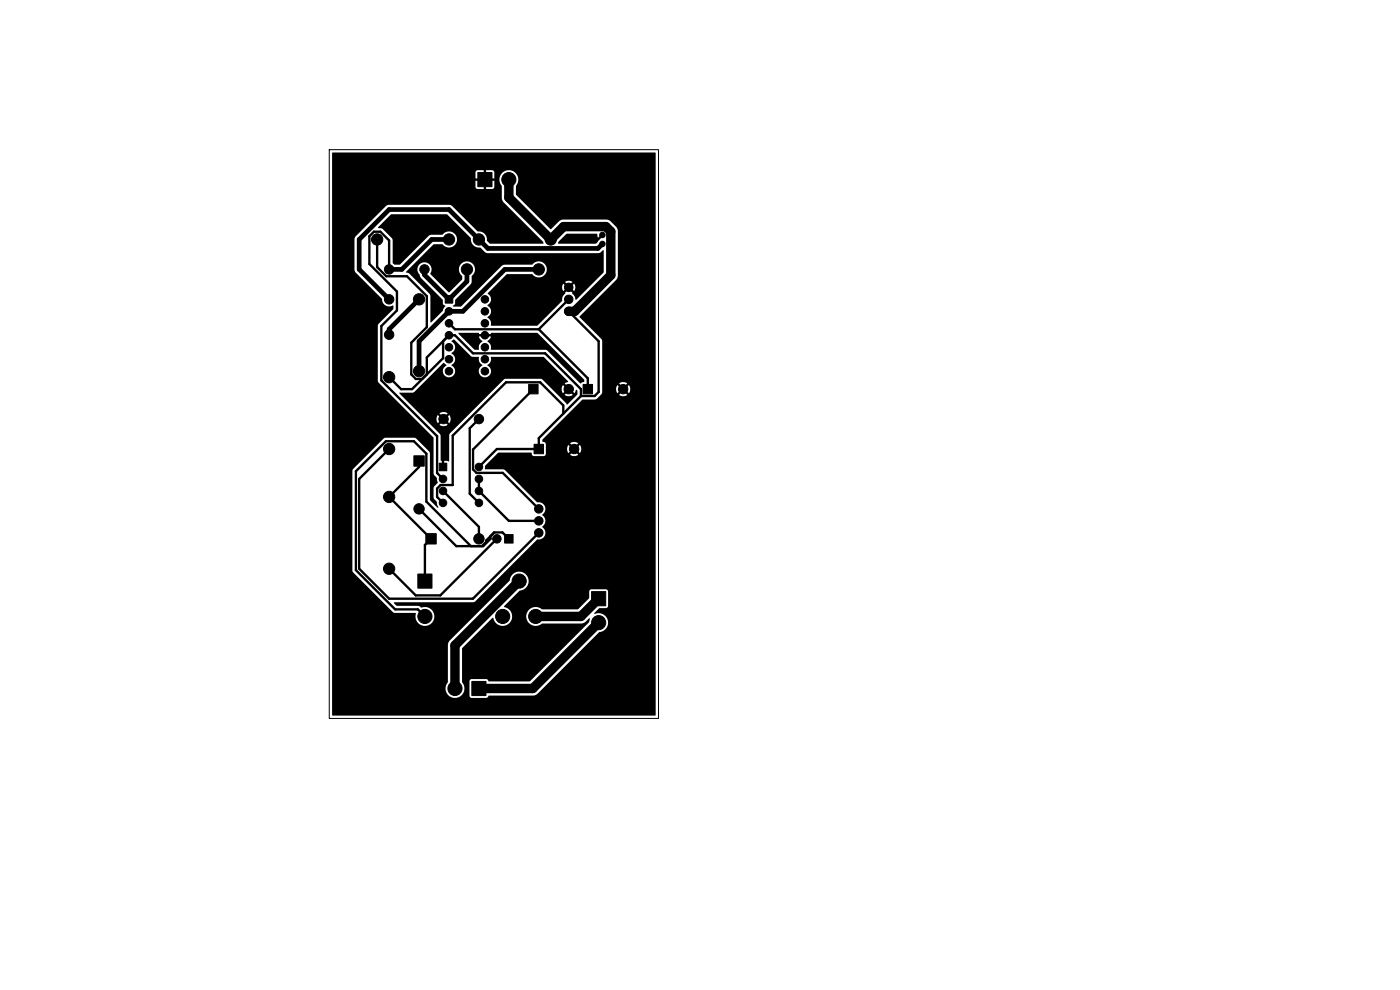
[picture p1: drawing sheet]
<svg xmlns="http://www.w3.org/2000/svg" width="297mm" height="210mm" viewBox="0 0 297 210" stroke-linecap="round" stroke-linejoin="round" font-family="sans-serif">
<path d="M69.8 31.8h69.9v120.6h-69.9z" fill="none" stroke="#000" stroke-width=".21"/>
<g fill="#000" stroke="#000" stroke-width=".21">
<path d="M101.4 36.6h3v3h-3zM94.4 62.7h1.7v1.6h-1.7zM87.8 96.7h2.2v2.2h-2.2zM93.2 98.3h1.6v1.6h-1.6zM112.1 81.6h2v2h-2zM113.3 94.3h2v2h-2zM123.7 81.6h2v2h-2zM90.3 113.2h2.2v2.2h-2.2zM107.1 113.4h1.7v1.8h-1.7zM88.6 121.8h3v3h-3zM125.5 125.5h3v3h-3zM100.1 144.5h3v3.1h-3z"/>
<circle cx="107.9" cy="38.1" r="1.5"/>
<circle cx="80" cy="50.8" r="1.2"/>
<circle cx="82.5" cy="57.1" r="1"/>
<circle cx="90.1" cy="57.1" r="1"/>
<circle cx="95.3" cy="50.8" r="1.2"/>
<circle cx="99.1" cy="57.1" r="1.2"/>
<circle cx="101.6" cy="50.8" r="1.2"/>
<circle cx="114.3" cy="57.1" r="1.2"/>
<circle cx="116.8" cy="50.8" r="1.2"/>
<circle cx="127.8" cy="51.7" r=".58"/>
<circle cx="127.8" cy="49.8" r=".58"/>
<circle cx="82.5" cy="63.5" r="1"/>
<circle cx="82.5" cy="71" r="1"/>
<circle cx="88.9" cy="63.5" r="1.2"/>
<circle cx="88.9" cy="78.7" r="1.2"/>
<circle cx="95.2" cy="68.6" r=".8"/>
<circle cx="95.2" cy="66" r=".8"/>
<circle cx="95.2" cy="71.1" r=".8"/>
<circle cx="95.2" cy="78.7" r=".8"/>
<circle cx="95.2" cy="73.7" r=".8"/>
<circle cx="95.2" cy="76.2" r=".8"/>
<circle cx="102.9" cy="78.7" r=".8"/>
<circle cx="102.9" cy="68.6" r=".8"/>
<circle cx="102.9" cy="66" r=".8"/>
<circle cx="102.9" cy="76.2" r=".8"/>
<circle cx="102.9" cy="73.7" r=".8"/>
<circle cx="102.9" cy="71.1" r=".8"/>
<circle cx="102.9" cy="63.5" r=".8"/>
<circle cx="120.6" cy="66" r=".9"/>
<circle cx="120.6" cy="63.5" r=".9"/>
<circle cx="120.6" cy="61" r=".9"/>
<circle cx="82.6" cy="80" r="1.2"/>
<circle cx="82.6" cy="95.2" r="1.2"/>
<circle cx="94.1" cy="88.9" r="1"/>
<circle cx="101.6" cy="88.9" r="1"/>
<circle cx="101.6" cy="99.1" r=".8"/>
<circle cx="120.6" cy="82.5" r="1"/>
<circle cx="121.8" cy="95.2" r="1"/>
<circle cx="132.2" cy="82.5" r="1"/>
<circle cx="82.6" cy="105.4" r="1.2"/>
<circle cx="88.9" cy="107.9" r="1.1"/>
<circle cx="94" cy="104.1" r=".8"/>
<circle cx="94" cy="101.6" r=".8"/>
<circle cx="94" cy="106.7" r=".8"/>
<circle cx="101.6" cy="104.1" r=".8"/>
<circle cx="101.6" cy="106.7" r=".8"/>
<circle cx="101.6" cy="101.6" r=".8"/>
<circle cx="101.6" cy="114.3" r="1.1"/>
<circle cx="105.4" cy="114.3" r=".9"/>
<circle cx="114.3" cy="113" r=".9"/>
<circle cx="114.3" cy="110.5" r=".9"/>
<circle cx="114.3" cy="107.9" r=".9"/>
<circle cx="82.6" cy="120.6" r="1.2"/>
<circle cx="90.1" cy="130.8" r="1.5"/>
<circle cx="106.6" cy="130.8" r="1.5"/>
<circle cx="110.1" cy="123.3" r="1.5"/>
<circle cx="113.6" cy="130.8" r="1.5"/>
<circle cx="127" cy="132.1" r="1.5"/>
<circle cx="96.5" cy="146" r="1.5"/>
</g>
<g fill="none" stroke="#000" stroke-width=".5">
<path d="M80 50.8v5.9l1.9 1.9h4.4l4.2 4.2v6.6l-3.2 3.3v6.7l.9 1h1.4M82.5 57.2v-6.2l-1.8-1.8h-1.4l-.9 .9v5.9l5.8 5.9v4l-3.3 3.3v11.5l11.8 11.8v7.9l1.3 1.2M90.5 79.4v-3.6l4.7-4.7h1.3l3.9 3.9h15.3l7.5 7.6v1.4M94 72.4v3.6l-6.6 6.6h-2.3l-2.6-2.6M95.2 68.6l1.3 1.3h17.8M114.3 69.9l10.4 10.4v2.3M120.6 66l6.4 6.4v10.7l-.8 .9h-3M120.6 63.5l-6.3 6.4M82.5 95.3l-6.3 6.3v19.1l6.3 6.3h17.8l14-14M88.9 97.8v1.3l-6.4 6.3 8.9 8.9-1.3 1.3v7.7M101.6 88.9l-1.9 1.9v13.9l1.9 2M113.1 82.6l-12.7 12.8v4.2l.7 .7h5.6l7.6 7.7"/>
<path d="M119.5 87.7v-1.7l-4.9-4.9h-7.3l-11.3 11.3v10.5h-2.5l-.8 .7v1.8l1.3 1.3M123.2 84l-8.9 9v2.3h-8.9l-3.8 3.8M88.9 108l7.9 7.8h5.7l1.6-1.5v-.6M94 104.1l7.6 7.7v2.5M99.9 115.8l-9.5-9.4v-10.2l-2.6-2.6h-5.9l-6.4 6.4v20.9l8.3 8.4h4.8l1.5 1.5M101.6 101.6v2.5l6.3 6.4h6.4M105.4 114.3l-12 12h-5.2l-5.7-5.6M107.9 114.3l-1.3-1.4h-1.7l-1.8 1.8v.2l-.9 .9"/>
</g>
<path d="M107.9 38.1v3.8l8.9 8.9 2.8-2.7h8.9l1.1 1v9.3l-7.7 7.6h-1.3M110.1 123.3l-13.6 13.6v9.2M127 127l-3.8 3.8h-9.6M127 132.1l-14 14h-11.4" fill="none" stroke="#000" stroke-width="2"/>
<path d="M90.1 57.2v1.1l5.1 5.2 3.9-3.8v-2.5M95.2 50.8h-3.6l-6.4 6.4h-2.7M114.3 57.2h-7.2l-8.9 8.8h-3l-6.3 6.4v6.3M127.8 51.7l-1 1h-23.3l-8.3-8.2h-12.7l-6.3 6.3v6.4l6.3 6.3M88.9 63.5l-6.4 6.4v1.1" fill="none" stroke="#000" stroke-width="1"/>
<path d="M70.5 32.4h68.5l.1 .1v119.2h-68.6v-5.6h24a2 2 0 0 0 1.2 1.8 2 2 0 0 0 2.1-.3h1.8l.1 .3 .4 .2h3l.6-.5h9.3l.7-.2 13.4-13.3a2.05 2.05 0 0 0 1.8-2.5 2.05 2.05 0 0 0-2.8-1.4v-.2l1-1h1.5l.3-.3 .1-3.2-.3-.4h-3.4l-.3 .3v1.5l-2.4 2.4h-7.6a2.02 2.02 0 0 0-2.8 .1 2.02 2.02 0 0 0 0 2.8 2.02 2.02 0 0 0 2.8 .1h8.4l.7-.3 .9-.8h.2l-.2 .8-12.6 12.5h-8.7l-.5-.4h-3.2l-.4 .3v3.2h-1.8a2.05 2.05 0 0 0 .2-2.9v-7.2l6.5-6.4h.2a2.03 2.03 0 0 0 2.1 1.6 2.03 2.03 0 0 0 1.9-1.9 2.03 2.03 0 0 0-1.8-2.1l3.4-3.4a2.01 2.01 0 0 0 1.8-2.1 2.01 2.01 0 0 0-2-2 2.01 2.01 0 0 0-2 2l-12.9 13-.2 .8v7.7l-.4 .8-.1 .6h-24v-25.2h4.2l.2 .5 8.5 8.5 4.8 .2a2.03 2.03 0 0 0 1.8 2.6 2.03 2.03 0 0 0 2.2-2.4 2.03 2.03 0 0 0-2.9-1.4l-.6-.4h-4.5l-.6-.7 17-.1 13.3-13.3a1.49 1.49 0 0 0 1.7-.9 1.49 1.49 0 0 0-.6-1.8 1.53 1.53 0 0 0 0-2.5 1.46 1.46 0 0 0 .6-1.8 1.46 1.46 0 0 0-1.7-.9l-6.8-6.8-.4-.1h-3.7l-.1-.2v-.6l2.8-2.8 7.1 .1a.56 .56 0 0 0 .5 .7l2.2-.1 .3-.3v-1.1h4.5l.3 .8 .7-.7 .4 .3-.8 .8a1.48 1.48 0 0 0 1.8 0l-.8-.8 .4-.3 .7 .7 .2-.4 .1-.7-.3-.6-.7 .7-.4-.3 .8-.8a1.48 1.48 0 0 0-1.8 0l.8 .8-.4 .3-.7-.7-.3 .9h-4.5l-.1-1.3-.6-.3v-.4l8.4-8.5 3-.1 1.1-1.2 .2-.9h2.9l.3 .8 .7-.7 .4 .3-.7 .8a1.49 1.49 0 0 0 1.7 0l-.8-.8 .4-.3 .7 .7 .2-.4 .1-.7-.3-.6-.7 .7-.4-.3 .8-.8a1.48 1.48 0 0 0-1.8 0l.8 .8-.4 .3-.7-.7-.3 .9h-2.9l-.1-10.4-4.8-5 8-8.2 .2-.7v-9.1l-.2-.8-1.4-1.5-.7-.3h-9.2l-.9 .2-1.9 1.8-7.3-7.3v-1.9a2.02 2.02 0 0 0-.2-2.8 2.02 2.02 0 0 0-2.8 .1 2.02 2.02 0 0 0-.1 2.8l.1 2.6 .2 .7 8.5 8.5 .1 .3-11.3 .1-.7-.7a1.77 1.77 0 0 0-2-1.9l-5.7-5.6-13.1-.1-.5 .2-6.6 6.5-.2 .6 .1 6.8 5.7 5.9a1.61 1.61 0 0 0 2.4 1.4v.8l-3 3-.3 .5 .1 11.8 .1 .3 11.7 11.7v7.6l.7 .9 .2 .9-.9 1.1v2l.1 .5 .6 .6 .3 1.1-.2 .1-1.6-1.6v-9.8l-.2-.5-3-2.9h-6.5l-6.7 6.8-.1 21.2h-4.2v-83h31.7v.4h-1.3v1.4l.2 .3 1.5 .1v-1.3h.5v1.3h1.4l.4-.5v-1.3h-1.3v-.4h1.3v-1.4l-.5-.4h-1.3v1.3h-.5v-1.3l-1.5 .1-.2 .3v1.4h-30.4zM82.9 45.5h12l5 5.1a1.77 1.77 0 0 0 2 1.9l1 1 .6 .2h23.4l1.2-.6v4.7l-5.9 5.8-.3-.8-.5-.5v-.2l-.6-.7 .3-.3 .7 .7 .2-.4v-.7l-.2-.5-.7 .6-.3-.3 .6-.7a1.39 1.39 0 0 0-1.5 0l.6 .7-.3 .3-.7-.6-.2 .3v.7l.2 .6 .7-.7 .3 .3-.6 .7v.2a1.59 1.59 0 0 0-.7 1.6l-5.2 5.2-9.9-.1a1.5 1.5 0 0 0-.7-1.7 1.42 1.42 0 0 0 .8-1.3 1.42 1.42 0 0 0-.8-1.2 1.37 1.37 0 0 0 .1-2.4v-.2l4-4h5.4a1.72 1.72 0 0 0 2.6 .2 1.72 1.72 0 0 0-.1-2.6 1.72 1.72 0 0 0-2.5 .3l-6.3 .2-8.8 8.7h-1.7v-.2l.4-.4 .1-.8 3.3-3.4 .2-.4v-1.2a1.73 1.73 0 0 0 .3-2.6 1.73 1.73 0 0 0-2.6 0 1.73 1.73 0 0 0 .3 2.6l-.1 .7-2.7 2.7-4-3.9a1.55 1.55 0 0 0-.3-2.1 1.55 1.55 0 0 0-2.1 .2 1.55 1.55 0 0 0 .1 2.2l.4 .6 4.5 4.6 .1 .9 .5 .4-.6 1-2.4 2.5-.2-.1-.1-5.8-4.3-4.4-.8-.4 5.9-5.9h1.9a1.72 1.72 0 0 0 2.5 .2 1.72 1.72 0 0 0-.1-2.5 1.72 1.72 0 0 0-2.5 .3h-2.3l-.5 .2-6.1 6.1h-1.2l-.4-.3-.1-5.1-2.1-2.2-.9-.2zM118.5 51.3l1.7-1.7h6.4l.3 .8 .6-.6 .1 .3 .2 .1-1.4 1.5h-7.9l-.1-.1zM84.8 83.3l3-.1 6.2-6.2h.2l.5 .5a1.33 1.33 0 0 0-.4 2.1 1.33 1.33 0 0 0 2.1-.1 1.33 1.33 0 0 0-.6-2 1.42 1.42 0 0 0 .8-1.3 1.42 1.42 0 0 0-.8-1.3 1.42 1.42 0 0 0 .8-1.2 1.42 1.42 0 0 0-.8-1.3l.5-.4 3.6 3.6 1.6 .1 .1 .3a1.48 1.48 0 0 0 .7 1.5 1.34 1.34 0 0 0-.5 2 1.34 1.34 0 0 0 2.1 0 1.34 1.34 0 0 0-.5-2l.1-.1a1.52 1.52 0 0 0 .7-1.7h11.2l5.1 5.2v.1l-.7 .3 .7 .8-.3 .3-.8-.7-.2 .6v.5l.2 .6 .8-.7 .3 .3-.7 .8a1.48 1.48 0 0 0 1.7 0l-.7-.8 .3-.3 .8 .7 .3-.7h.1l.2 .2v.8l-2.2 2.1-5.4-5.4h-7.9l-11.6 11.6-.1 .3v5.5l-.1 .1-1-.1v.9h-.5v-.9l-.2-.2-.1-5.4-3.2-3.3h2.4l.3 .9 .7-.8 .4 .4-.8 .7a1.48 1.48 0 0 0 1.8 0l-.8-.7 .4-.4 .7 .8 .2-.4 .1-.7-.3-.7-.7 .8-.4-.4 .8-.7a1.48 1.48 0 0 0-1.8 0l.8 .7-.4 .4-.7-.8-.3 .9h-2.4l-5.5-5.4zM97.3 70.6h4.2l.1 .3h1v.5h-1l.3 .6 .4 .3v.2a1.51 1.51 0 0 0-.7 1.7h-1l-3.3-3.4zM103.2 70.9h.9l.1-.3h9.8l9.9 9.9v.5l-.8 .3-7.2-7.1h-11.7a1.64 1.64 0 0 0-.8-1.8l.5-.4 .2-.6h-.9z" fill="#000"/>
</svg>
